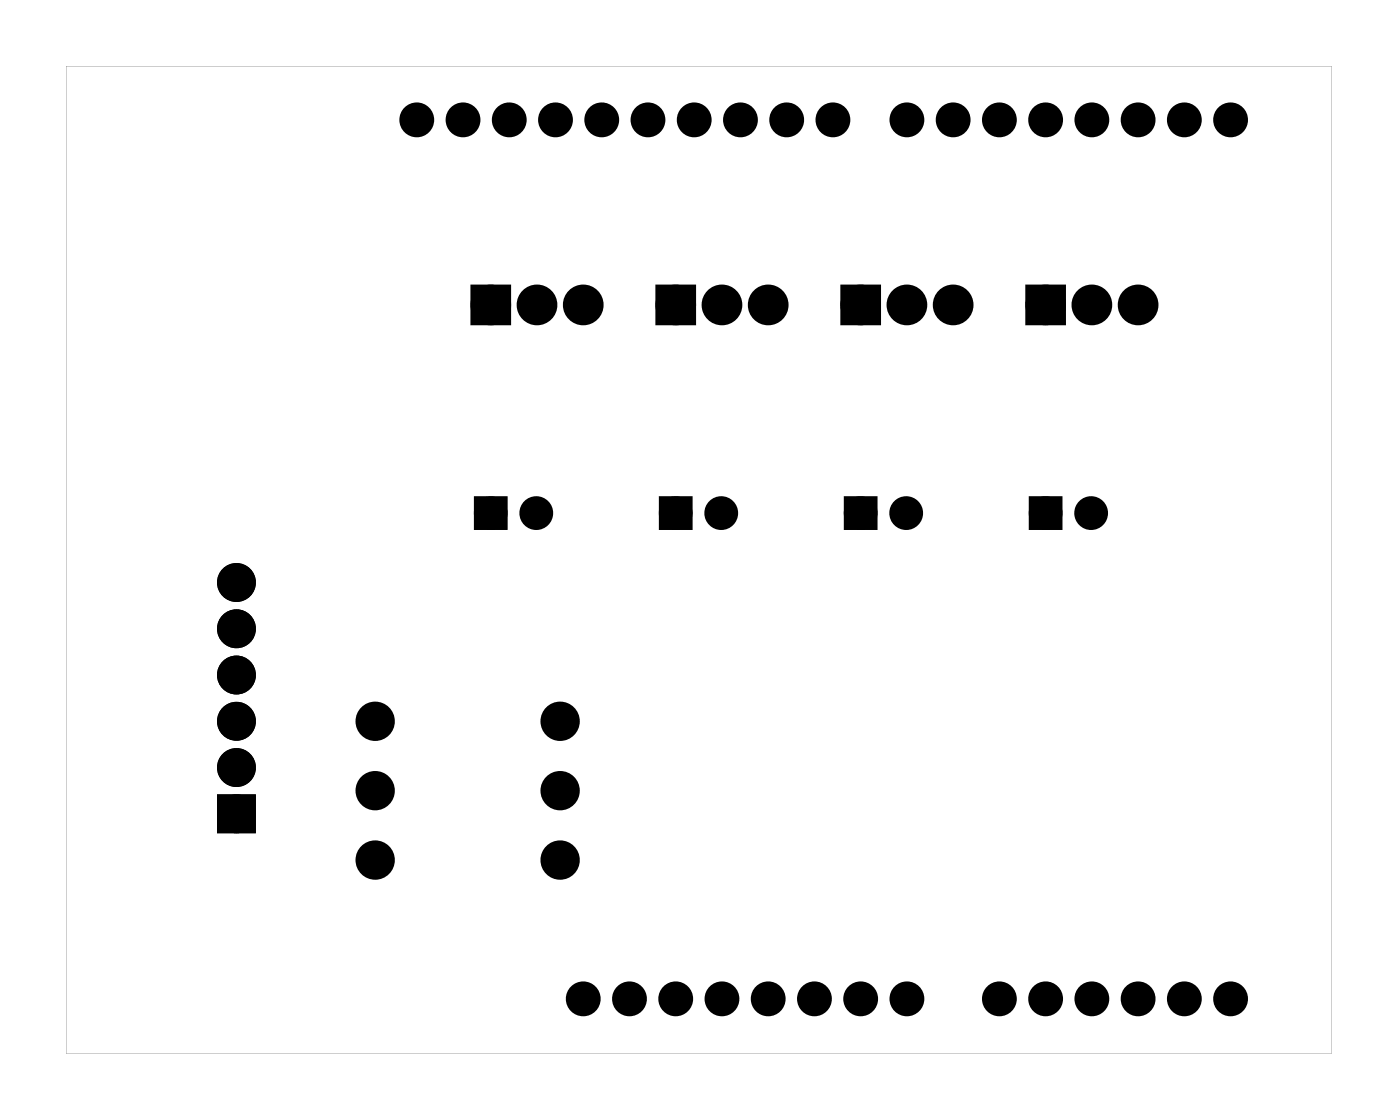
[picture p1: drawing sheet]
<svg xmlns="http://www.w3.org/2000/svg" width="77mm" height="61mm" viewBox="0 0 77 61" stroke-linecap="round" stroke-linejoin="round" font-family="sans-serif">
<g fill="#000">
<path d="M26.2 16h1.5v1.5h-1.5zM36.4 16h1.5v1.5h-1.5zM46.5 16h1.5v1.5h-1.5zM56.7 16h1.5v1.5h-1.5zM26.4 27.6h1.2v1.2h-1.2zM36.5 27.6h1.2v1.2h-1.2zM46.7 27.6h1.2v1.2h-1.2zM56.8 27.6h1.2v1.2h-1.2z"/>
<path d="M3.6 3.6h69.5v54.3h-69.5zM3.6 3.6v54.2h69.5v-54.2z"/>
<path d="M12 43.7h1.9v1.9h-1.9zM12.5 44.7a.51 .51 0 0 0 1 0 .51 .51 0 0 0-1 0z"/>
<path d="M12 43.7h1.9v1.9h-1.9zM12.5 44.7a.51 .51 0 0 0 1 0 .51 .51 0 0 0-1 0z"/>
</g>
<g fill="none" stroke="#000" stroke-width=".76" stroke-linecap="butt">
<path d="M26.2 16h1.5v1.5h-1.5zM36.4 16h1.5v1.5h-1.5zM46.5 16h1.5v1.5h-1.5zM56.7 16h1.5v1.5h-1.5z"/>
<circle cx="27" cy="16.7" r=".74"/>
<circle cx="29.5" cy="16.7" r=".74"/>
<circle cx="32" cy="16.7" r=".74"/>
<circle cx="37.1" cy="16.7" r=".74"/>
<circle cx="39.7" cy="16.7" r=".74"/>
<circle cx="42.2" cy="16.7" r=".74"/>
<circle cx="47.3" cy="16.7" r=".74"/>
<circle cx="49.8" cy="16.7" r=".74"/>
<circle cx="52.4" cy="16.7" r=".74"/>
<circle cx="57.4" cy="16.7" r=".74"/>
<circle cx="60" cy="16.7" r=".74"/>
<circle cx="62.5" cy="16.7" r=".74"/>
<circle cx="20.6" cy="39.6" r=".7"/>
<circle cx="30.8" cy="39.6" r=".7"/>
<circle cx="20.6" cy="43.4" r=".7"/>
<circle cx="20.6" cy="47.2" r=".7"/>
<circle cx="30.8" cy="43.4" r=".7"/>
<circle cx="30.8" cy="47.2" r=".7"/>
</g>
<g fill="#000">
<circle cx="22.9" cy="6.6" r=".67"/>
<circle cx="25.4" cy="6.6" r=".67"/>
<circle cx="27" cy="16.7" r=".74"/>
<circle cx="28" cy="6.6" r=".67"/>
<circle cx="29.5" cy="16.7" r=".74"/>
<circle cx="30.5" cy="6.6" r=".67"/>
<circle cx="32" cy="16.7" r=".74"/>
<circle cx="33.1" cy="6.6" r=".67"/>
<circle cx="35.6" cy="6.6" r=".67"/>
<circle cx="37.1" cy="16.7" r=".74"/>
<circle cx="38.1" cy="6.6" r=".67"/>
<circle cx="39.7" cy="16.7" r=".74"/>
<circle cx="40.7" cy="6.6" r=".67"/>
<circle cx="42.2" cy="16.7" r=".74"/>
<circle cx="43.2" cy="6.6" r=".67"/>
<circle cx="45.8" cy="6.6" r=".67"/>
<circle cx="47.3" cy="16.7" r=".74"/>
<circle cx="49.8" cy="6.6" r=".67"/>
<circle cx="49.8" cy="16.7" r=".74"/>
<circle cx="52.4" cy="6.6" r=".67"/>
<circle cx="52.4" cy="16.7" r=".74"/>
<circle cx="54.9" cy="6.6" r=".67"/>
<circle cx="57.4" cy="6.6" r=".67"/>
<circle cx="57.4" cy="16.7" r=".74"/>
<circle cx="60" cy="6.6" r=".67"/>
<circle cx="60" cy="16.7" r=".74"/>
<circle cx="62.5" cy="16.7" r=".74"/>
<circle cx="62.5" cy="6.6" r=".67"/>
<circle cx="65.1" cy="6.6" r=".67"/>
<circle cx="67.6" cy="6.6" r=".67"/>
<circle cx="13" cy="37.1" r=".72"/>
<circle cx="13" cy="32" r=".72"/>
<circle cx="13" cy="34.5" r=".72"/>
<circle cx="13" cy="39.6" r=".72"/>
<circle cx="20.6" cy="39.6" r=".7"/>
<circle cx="27" cy="28.2" r=".6"/>
<circle cx="29.5" cy="28.2" r=".6"/>
<circle cx="30.8" cy="39.6" r=".7"/>
<circle cx="37.1" cy="28.2" r=".6"/>
<circle cx="39.6" cy="28.2" r=".6"/>
<circle cx="47.3" cy="28.2" r=".6"/>
<circle cx="49.8" cy="28.2" r=".6"/>
<circle cx="57.4" cy="28.2" r=".6"/>
<circle cx="59.9" cy="28.2" r=".6"/>
<circle cx="13" cy="44.7" r=".72"/>
<circle cx="13" cy="42.1" r=".72"/>
<circle cx="20.6" cy="43.4" r=".7"/>
<circle cx="20.6" cy="47.2" r=".7"/>
<circle cx="30.8" cy="43.4" r=".7"/>
<circle cx="30.8" cy="47.2" r=".7"/>
<circle cx="32" cy="54.8" r=".67"/>
<circle cx="34.6" cy="54.8" r=".67"/>
<circle cx="37.1" cy="54.8" r=".67"/>
<circle cx="39.7" cy="54.8" r=".67"/>
<circle cx="42.2" cy="54.8" r=".67"/>
<circle cx="44.7" cy="54.8" r=".67"/>
<circle cx="47.3" cy="54.8" r=".67"/>
<circle cx="49.8" cy="54.8" r=".67"/>
<circle cx="54.9" cy="54.8" r=".67"/>
<circle cx="57.4" cy="54.8" r=".67"/>
<circle cx="60" cy="54.8" r=".67"/>
<circle cx="62.5" cy="54.8" r=".67"/>
<circle cx="65.1" cy="54.8" r=".67"/>
<circle cx="67.6" cy="54.8" r=".67"/>
</g>
<g fill="none" stroke="#000" stroke-width=".65" stroke-linecap="butt">
<path d="M26.4 27.6h1.2v1.2h-1.2zM36.5 27.6h1.2v1.2h-1.2zM46.7 27.6h1.2v1.2h-1.2zM56.8 27.6h1.2v1.2h-1.2z"/>
<circle cx="27" cy="28.2" r=".6"/>
<circle cx="29.5" cy="28.2" r=".6"/>
<circle cx="37.1" cy="28.2" r=".6"/>
<circle cx="39.6" cy="28.2" r=".6"/>
<circle cx="47.3" cy="28.2" r=".6"/>
<circle cx="49.8" cy="28.2" r=".6"/>
<circle cx="57.4" cy="28.2" r=".6"/>
<circle cx="59.9" cy="28.2" r=".6"/>
</g>
<g fill="none" stroke="#000" stroke-width=".69" stroke-linecap="butt">
<circle cx="13" cy="39.6" r=".72"/>
<circle cx="13" cy="37.1" r=".72"/>
<circle cx="13" cy="34.5" r=".72"/>
<circle cx="13" cy="32" r=".72"/>
<circle cx="13" cy="44.7" r=".72"/>
<circle cx="13" cy="42.1" r=".72"/>
</g>
<g fill="none" stroke="#000" stroke-width=".25">
<path d="M12 43.7h1.9v1.9h-1.9z"/>
<circle cx="13" cy="44.7" r=".51"/>
</g>
<g fill="none" stroke="#000" stroke-width=".57">
<circle cx="22.9" cy="6.6" r=".67"/>
<circle cx="25.4" cy="6.6" r=".67"/>
<circle cx="28" cy="6.6" r=".67"/>
<circle cx="30.5" cy="6.6" r=".67"/>
<circle cx="33.1" cy="6.6" r=".67"/>
<circle cx="35.6" cy="6.6" r=".67"/>
<circle cx="38.1" cy="6.6" r=".67"/>
<circle cx="40.7" cy="6.6" r=".67"/>
<circle cx="43.2" cy="6.6" r=".67"/>
<circle cx="45.8" cy="6.6" r=".67"/>
<circle cx="49.8" cy="6.6" r=".67"/>
<circle cx="52.4" cy="6.6" r=".67"/>
<circle cx="54.9" cy="6.6" r=".67"/>
<circle cx="57.4" cy="6.6" r=".67"/>
<circle cx="60" cy="6.6" r=".67"/>
<circle cx="62.5" cy="6.6" r=".67"/>
<circle cx="65.1" cy="6.6" r=".67"/>
<circle cx="67.6" cy="6.6" r=".67"/>
<circle cx="32" cy="54.8" r=".67"/>
<circle cx="34.6" cy="54.8" r=".67"/>
<circle cx="37.1" cy="54.8" r=".67"/>
<circle cx="39.7" cy="54.8" r=".67"/>
<circle cx="42.2" cy="54.8" r=".67"/>
<circle cx="44.7" cy="54.8" r=".67"/>
<circle cx="47.3" cy="54.8" r=".67"/>
<circle cx="49.8" cy="54.8" r=".67"/>
<circle cx="54.9" cy="54.8" r=".67"/>
<circle cx="57.4" cy="54.8" r=".67"/>
<circle cx="60" cy="54.8" r=".67"/>
<circle cx="62.5" cy="54.8" r=".67"/>
<circle cx="65.1" cy="54.8" r=".67"/>
<circle cx="67.6" cy="54.8" r=".67"/>
</g>
</svg>
